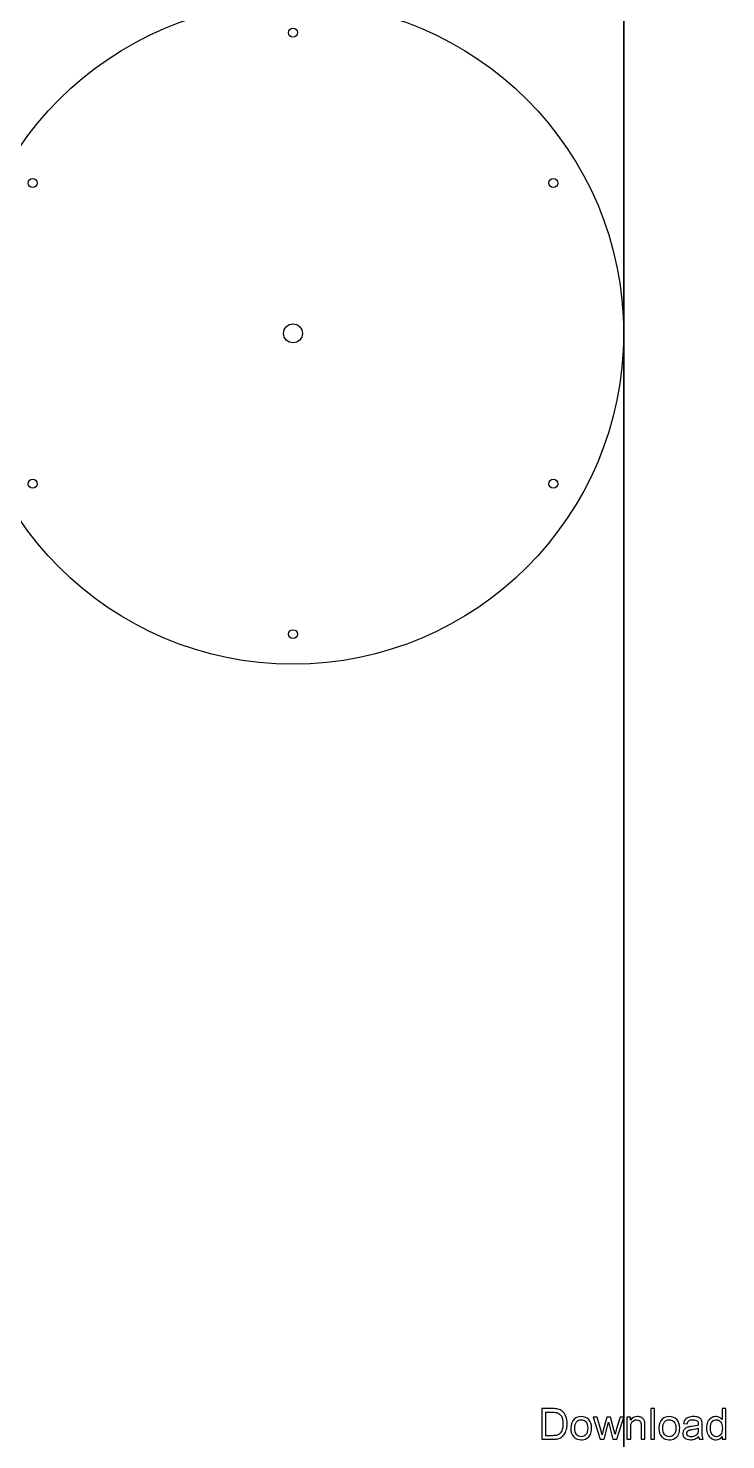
# Model space of a CAD drawing. Extents: x -446 to 354, y -4631 to 2678.
# Drawn here: x -417 to -107, y -250 to 377 of the extents above; entities that cross this region are included whole.
import ezdxf

# ---------------------------------------------------------------- set-up
doc = ezdxf.new("R2010")
doc.units = 0
doc.header["$MEASUREMENT"] = 0
doc.layers.add('LAYER_1', color=7, linetype='CONTINUOUS')

msp = doc.modelspace()

# ---------------------------------------------------------------- linework, layer by layer
at = {"layer": 'LAYER_1', "color": 254}
for points, knots in [([(-152.3738, 241.52), (-152.3738, 322.7279), (-218.2057, 388.5599), (-299.4136, 388.56), (-299.4136, 388.56), (-380.6215, 388.5601), (-446.4536, 322.7283), (-446.4538, 241.5204), (-446.4538, 241.5204), (-446.454, 160.3125), (-380.6223, 94.4803), (-299.4144, 94.48), (-299.4144, 94.48), (-218.2065, 94.4797), (-152.3742, 160.3113), (-152.3738, 241.5192), (-152.3618, 2677.7562), (-152.3738, -4630.954), (-152.3738, 241.52)], [0, 0, 0, 0, 0.2, 0.2, 0.2, 0.2, 0.4, 0.4, 0.4, 0.4, 0.6, 0.6, 0.6, 0.6, 1, 1, 1, 1.0008, 1.0008, 1.0008, 1.0008]), ([(-297.4538, 375.1867), (-297.4538, 376.2691), (-298.3313, 377.1467), (-299.4138, 377.1467), (-299.4138, 377.1467), (-300.4963, 377.1467), (-301.3738, 376.2691), (-301.3738, 375.1867), (-301.3738, 375.1867), (-301.3738, 374.1042), (-300.4963, 373.2267), (-299.4138, 373.2267), (-299.4138, 373.2267), (-298.3313, 373.2267), (-297.4538, 374.1042), (-297.4538, 375.1867)], [0, 0, 0, 0, 0.2, 0.2, 0.2, 0.2, 0.4, 0.4, 0.4, 0.4, 0.6, 0.6, 0.6, 0.6, 1, 1, 1, 1]), ([(-413.2125, 308.3533), (-413.2125, 309.4358), (-414.09, 310.3133), (-415.1725, 310.3133), (-415.1725, 310.3133), (-416.255, 310.3133), (-417.1325, 309.4358), (-417.1325, 308.3533), (-417.1325, 308.3533), (-417.1325, 307.2709), (-416.255, 306.3933), (-415.1725, 306.3933), (-415.1725, 306.3933), (-414.0901, 306.3933), (-413.2125, 307.2708), (-413.2125, 308.3533)], [0, 0, 0, 0, 0.2, 0.2, 0.2, 0.2, 0.4, 0.4, 0.4, 0.4, 0.6, 0.6, 0.6, 0.6, 1, 1, 1, 1]), ([(-181.6951, 308.3533), (-181.6951, 309.4358), (-182.5726, 310.3133), (-183.6551, 310.3133), (-183.6551, 310.3133), (-184.7375, 310.3133), (-185.6151, 309.4358), (-185.6151, 308.3533), (-185.6151, 308.3533), (-185.6151, 307.2709), (-184.7376, 306.3933), (-183.6551, 306.3933), (-183.6551, 306.3933), (-182.5726, 306.3933), (-181.6951, 307.2708), (-181.6951, 308.3533)], [0, 0, 0, 0, 0.2, 0.2, 0.2, 0.2, 0.4, 0.4, 0.4, 0.4, 0.6, 0.6, 0.6, 0.6, 1, 1, 1, 1]), ([(-295.2038, 241.52), (-295.2038, 243.8451), (-297.0887, 245.73), (-299.4138, 245.73), (-299.4138, 245.73), (-301.7389, 245.73), (-303.6238, 243.8451), (-303.6238, 241.52), (-303.6238, 241.52), (-303.6238, 239.1949), (-301.7389, 237.31), (-299.4138, 237.31), (-299.4138, 237.31), (-297.0887, 237.31), (-295.2038, 239.1949), (-295.2038, 241.52)], [0, 0, 0, 0, 0.2, 0.2, 0.2, 0.2, 0.4, 0.4, 0.4, 0.4, 0.6, 0.6, 0.6, 0.6, 1, 1, 1, 1]), ([(-413.2125, 174.6867), (-413.2125, 175.7691), (-414.09, 176.6467), (-415.1725, 176.6467), (-415.1725, 176.6467), (-416.255, 176.6467), (-417.1325, 175.7691), (-417.1325, 174.6867), (-417.1325, 174.6867), (-417.1325, 173.6042), (-416.255, 172.7267), (-415.1725, 172.7267), (-415.1725, 172.7267), (-414.0901, 172.7267), (-413.2125, 173.6042), (-413.2125, 174.6867)], [0, 0, 0, 0, 0.2, 0.2, 0.2, 0.2, 0.4, 0.4, 0.4, 0.4, 0.6, 0.6, 0.6, 0.6, 1, 1, 1, 1]), ([(-181.6951, 174.6867), (-181.6951, 175.7691), (-182.5726, 176.6467), (-183.6551, 176.6467), (-183.6551, 176.6467), (-184.7375, 176.6467), (-185.6151, 175.7691), (-185.6151, 174.6867), (-185.6151, 174.6867), (-185.6151, 173.6042), (-184.7376, 172.7267), (-183.6551, 172.7267), (-183.6551, 172.7267), (-182.5726, 172.7267), (-181.6951, 173.6042), (-181.6951, 174.6867)], [0, 0, 0, 0, 0.2, 0.2, 0.2, 0.2, 0.4, 0.4, 0.4, 0.4, 0.6, 0.6, 0.6, 0.6, 1, 1, 1, 1]), ([(-297.4538, 107.8533), (-297.4538, 108.9358), (-298.3313, 109.8133), (-299.4138, 109.8133), (-299.4138, 109.8133), (-300.4963, 109.8133), (-301.3738, 108.9358), (-301.3738, 107.8533), (-301.3738, 107.8533), (-301.3738, 106.7709), (-300.4963, 105.8933), (-299.4138, 105.8933), (-299.4138, 105.8933), (-298.3313, 105.8933), (-297.4538, 106.7708), (-297.4538, 107.8533)], [0, 0, 0, 0, 0.2, 0.2, 0.2, 0.2, 0.4, 0.4, 0.4, 0.4, 0.6, 0.6, 0.6, 0.6, 1, 1, 1, 1])]:
    msp.add_open_spline(points, degree=3, knots=knots, dxfattribs=at)
at = {"layer": 'LAYER_1', "color": 250}
for points, knots in [([(-188.7969, -250.0454), (-188.7969, -250.0454), (-188.7969, -236.414), (-188.7969, -236.414), (-188.7969, -236.414), (-188.7969, -236.414), (-184.1007, -236.414), (-184.1007, -236.414), (-184.1007, -236.414), (-183.0409, -236.414), (-182.2318, -236.4774), (-181.6734, -236.6075), (-181.6734, -236.6075), (-180.8928, -236.7884), (-180.2264, -237.1152), (-179.6743, -237.5848), (-179.6743, -237.5848), (-178.9541, -238.1941), (-178.4178, -238.9683), (-178.0624, -239.9139), (-178.0624, -239.9139), (-177.7039, -240.8594), (-177.5262, -241.9414), (-177.5262, -243.1567), (-177.5262, -243.1567), (-177.5262, -244.1911), (-177.6468, -245.1081), (-177.8879, -245.9077), (-177.8879, -245.9077), (-178.1291, -246.7074), (-178.44, -247.3705), (-178.8176, -247.8941), (-178.8176, -247.8941), (-179.1984, -248.4176), (-179.6109, -248.8301), (-180.0614, -249.1284), (-180.0614, -249.1284), (-180.5088, -249.4298), (-181.0514, -249.6583), (-181.686, -249.8138), (-181.686, -249.8138), (-182.3238, -249.9692), (-183.0536, -250.0454), (-183.8786, -250.0454), (-183.8786, -250.0454), (-183.8786, -250.0454), (-188.7969, -250.0454), (-188.7969, -250.0454)], [0, 0, 0, 0, 0.07692308, 0.07692308, 0.07692308, 0.07692308, 0.15384615, 0.15384615, 0.15384615, 0.15384615, 0.23076923, 0.23076923, 0.23076923, 0.23076923, 0.30769231, 0.30769231, 0.30769231, 0.30769231, 0.38461538, 0.38461538, 0.38461538, 0.38461538, 0.46153846, 0.46153846, 0.46153846, 0.46153846, 0.53846154, 0.53846154, 0.53846154, 0.53846154, 0.61538462, 0.61538462, 0.61538462, 0.61538462, 0.69230769, 0.69230769, 0.69230769, 0.69230769, 0.76923077, 0.76923077, 0.76923077, 0.76923077, 0.84615385, 0.84615385, 0.84615385, 0.84615385, 1, 1, 1, 1]), ([(-186.9882, -248.4462), (-186.9882, -248.4462), (-184.0817, -248.4462), (-184.0817, -248.4462), (-184.0817, -248.4462), (-183.1837, -248.4462), (-182.4793, -248.3637), (-181.9684, -248.1955), (-181.9684, -248.1955), (-181.4576, -248.0273), (-181.0514, -247.7925), (-180.7468, -247.4879), (-180.7468, -247.4879), (-180.3216, -247.0596), (-179.9885, -246.4821), (-179.7505, -245.7586), (-179.7505, -245.7586), (-179.5125, -245.0352), (-179.3919, -244.1594), (-179.3919, -243.1282), (-179.3919, -243.1282), (-179.3919, -241.7003), (-179.6267, -240.6024), (-180.0932, -239.8345), (-180.0932, -239.8345), (-180.5596, -239.0666), (-181.1276, -238.5526), (-181.7971, -238.2924), (-181.7971, -238.2924), (-182.2794, -238.1052), (-183.0568, -238.0132), (-184.1293, -238.0132), (-184.1293, -238.0132), (-184.1293, -238.0132), (-186.9882, -238.0132), (-186.9882, -238.0132), (-186.9882, -238.0132), (-186.9882, -238.0132), (-186.9882, -248.4462), (-186.9882, -248.4462)], [0, 0, 0, 0, 0.09090909, 0.09090909, 0.09090909, 0.09090909, 0.18181818, 0.18181818, 0.18181818, 0.18181818, 0.27272727, 0.27272727, 0.27272727, 0.27272727, 0.36363636, 0.36363636, 0.36363636, 0.36363636, 0.45454545, 0.45454545, 0.45454545, 0.45454545, 0.54545455, 0.54545455, 0.54545455, 0.54545455, 0.63636364, 0.63636364, 0.63636364, 0.63636364, 0.72727273, 0.72727273, 0.72727273, 0.72727273, 0.81818182, 0.81818182, 0.81818182, 0.81818182, 1, 1, 1, 1]), ([(-140.3697, -250.0454), (-140.3697, -250.0454), (-140.3697, -236.414), (-140.3697, -236.414), (-140.3697, -236.414), (-140.3697, -236.414), (-138.6944, -236.414), (-138.6944, -236.414), (-138.6944, -236.414), (-138.6944, -236.414), (-138.6944, -250.0454), (-138.6944, -250.0454), (-138.6944, -250.0454), (-138.6944, -250.0454), (-140.3697, -250.0454), (-140.3697, -250.0454)], [0, 0, 0, 0, 0.2, 0.2, 0.2, 0.2, 0.4, 0.4, 0.4, 0.4, 0.6, 0.6, 0.6, 0.6, 1, 1, 1, 1]), ([(-108.5471, -250.0454), (-108.5471, -250.0454), (-108.5471, -248.792), (-108.5471, -248.792), (-108.5471, -248.792), (-109.1722, -249.7662), (-110.0924, -250.2548), (-111.3077, -250.2548), (-111.3077, -250.2548), (-112.0946, -250.2548), (-112.8181, -250.0391), (-113.4749, -249.6043), (-113.4749, -249.6043), (-114.1349, -249.1728), (-114.6457, -248.5668), (-115.0106, -247.7925), (-115.0106, -247.7925), (-115.3724, -247.0151), (-115.5532, -246.1235), (-115.5532, -245.1145), (-115.5532, -245.1145), (-115.5532, -244.1308), (-115.3882, -243.2392), (-115.0614, -242.4364), (-115.0614, -242.4364), (-114.7314, -241.6368), (-114.2396, -241.0212), (-113.5828, -240.5961), (-113.5828, -240.5961), (-112.9291, -240.1677), (-112.193, -239.9551), (-111.3838, -239.9551), (-111.3838, -239.9551), (-110.7873, -239.9551), (-110.2574, -240.082), (-109.7942, -240.3327), (-109.7942, -240.3327), (-109.3309, -240.5834), (-108.9533, -240.9134), (-108.6614, -241.3163), (-108.6614, -241.3163), (-108.6614, -241.3163), (-108.6614, -236.414), (-108.6614, -236.414), (-108.6614, -236.414), (-108.6614, -236.414), (-106.986, -236.414), (-106.986, -236.414), (-106.986, -236.414), (-106.986, -236.414), (-106.986, -250.0454), (-106.986, -250.0454), (-106.986, -250.0454), (-106.986, -250.0454), (-108.5471, -250.0454), (-108.5471, -250.0454)], [0, 0, 0, 0, 0.06666667, 0.06666667, 0.06666667, 0.06666667, 0.13333333, 0.13333333, 0.13333333, 0.13333333, 0.2, 0.2, 0.2, 0.2, 0.26666667, 0.26666667, 0.26666667, 0.26666667, 0.33333333, 0.33333333, 0.33333333, 0.33333333, 0.4, 0.4, 0.4, 0.4, 0.46666667, 0.46666667, 0.46666667, 0.46666667, 0.53333333, 0.53333333, 0.53333333, 0.53333333, 0.6, 0.6, 0.6, 0.6, 0.66666667, 0.66666667, 0.66666667, 0.66666667, 0.73333333, 0.73333333, 0.73333333, 0.73333333, 0.8, 0.8, 0.8, 0.8, 0.86666667, 0.86666667, 0.86666667, 0.86666667, 1, 1, 1, 1]), ([(-175.8857, -245.105), (-175.8857, -243.2805), (-175.378, -241.9287), (-174.3595, -241.0498), (-174.3595, -241.0498), (-173.5123, -240.32), (-172.4747, -239.9551), (-171.2531, -239.9551), (-171.2531, -239.9551), (-169.8982, -239.9551), (-168.7876, -240.3993), (-167.9246, -241.2878), (-167.9246, -241.2878), (-167.0647, -242.1731), (-166.6331, -243.401), (-166.6331, -244.9653), (-166.6331, -244.9653), (-166.6331, -246.2346), (-166.8235, -247.2309), (-167.2043, -247.9575), (-167.2043, -247.9575), (-167.585, -248.6842), (-168.1403, -249.249), (-168.8701, -249.6519), (-168.8701, -249.6519), (-169.5968, -250.0549), (-170.3932, -250.2548), (-171.2531, -250.2548), (-171.2531, -250.2548), (-172.6365, -250.2548), (-173.7534, -249.8138), (-174.607, -248.9285), (-174.607, -248.9285), (-175.4605, -248.0432), (-175.8857, -246.7676), (-175.8857, -245.105)], [0, 0, 0, 0, 0.1, 0.1, 0.1, 0.1, 0.2, 0.2, 0.2, 0.2, 0.3, 0.3, 0.3, 0.3, 0.4, 0.4, 0.4, 0.4, 0.5, 0.5, 0.5, 0.5, 0.6, 0.6, 0.6, 0.6, 0.7, 0.7, 0.7, 0.7, 0.8, 0.8, 0.8, 0.8, 1, 1, 1, 1]), ([(-174.1723, -245.1081), (-174.1723, -246.371), (-173.8962, -247.3166), (-173.3441, -247.9417), (-173.3441, -247.9417), (-172.7888, -248.5699), (-172.0939, -248.8841), (-171.2531, -248.8841), (-171.2531, -248.8841), (-170.4217, -248.8841), (-169.73, -248.5699), (-169.1747, -247.9385), (-169.1747, -247.9385), (-168.6226, -247.3071), (-168.3466, -246.3456), (-168.3466, -245.0542), (-168.3466, -245.0542), (-168.3466, -243.8357), (-168.6258, -242.9124), (-169.1811, -242.2873), (-169.1811, -242.2873), (-169.7364, -241.659), (-170.4281, -241.3449), (-171.2531, -241.3449), (-171.2531, -241.3449), (-172.0939, -241.3449), (-172.7888, -241.6559), (-173.3441, -242.2809), (-173.3441, -242.2809), (-173.8962, -242.906), (-174.1723, -243.8484), (-174.1723, -245.1081)], [0, 0, 0, 0, 0.11111111, 0.11111111, 0.11111111, 0.11111111, 0.22222222, 0.22222222, 0.22222222, 0.22222222, 0.33333333, 0.33333333, 0.33333333, 0.33333333, 0.44444444, 0.44444444, 0.44444444, 0.44444444, 0.55555556, 0.55555556, 0.55555556, 0.55555556, 0.66666667, 0.66666667, 0.66666667, 0.66666667, 0.77777778, 0.77777778, 0.77777778, 0.77777778, 1, 1, 1, 1]), ([(-162.8921, -250.0454), (-162.8921, -250.0454), (-165.8779, -240.1645), (-165.8779, -240.1645), (-165.8779, -240.1645), (-165.8779, -240.1645), (-164.1264, -240.1645), (-164.1264, -240.1645), (-164.1264, -240.1645), (-164.1264, -240.1645), (-162.5494, -245.8665), (-162.5494, -245.8665), (-162.5494, -245.8665), (-162.5494, -245.8665), (-161.9909, -247.9893), (-161.9909, -247.9893), (-161.9909, -247.9893), (-161.9687, -247.8846), (-161.7974, -247.2055), (-161.4801, -245.9522), (-161.4801, -245.9522), (-161.4801, -245.9522), (-159.9157, -240.1645), (-159.9157, -240.1645), (-159.9157, -240.1645), (-159.9157, -240.1645), (-158.1991, -240.1645), (-158.1991, -240.1645), (-158.1991, -240.1645), (-158.1991, -240.1645), (-156.711, -245.9014), (-156.711, -245.9014), (-156.711, -245.9014), (-156.711, -245.9014), (-156.2255, -247.783), (-156.2255, -247.783), (-156.2255, -247.783), (-156.2255, -247.783), (-155.6575, -245.876), (-155.6575, -245.876), (-155.6575, -245.876), (-155.6575, -245.876), (-153.9504, -240.1645), (-153.9504, -240.1645), (-153.9504, -240.1645), (-153.9504, -240.1645), (-152.3226, -240.1645), (-152.3226, -240.1645), (-152.3226, -240.1645), (-152.3226, -240.1645), (-155.4227, -250.0454), (-155.4227, -250.0454), (-155.4227, -250.0454), (-155.4227, -250.0454), (-157.1552, -250.0454), (-157.1552, -250.0454), (-157.1552, -250.0454), (-157.1552, -250.0454), (-158.7227, -244.134), (-158.7227, -244.134), (-158.7227, -244.134), (-158.7227, -244.134), (-159.1193, -242.4428), (-159.1193, -242.4428), (-159.1193, -242.4428), (-159.1193, -242.4428), (-161.1183, -250.0454), (-161.1183, -250.0454), (-161.1183, -250.0454), (-161.1183, -250.0454), (-162.8921, -250.0454), (-162.8921, -250.0454)], [0, 0, 0, 0, 0.05263158, 0.05263158, 0.05263158, 0.05263158, 0.10526316, 0.10526316, 0.10526316, 0.10526316, 0.15789474, 0.15789474, 0.15789474, 0.15789474, 0.21052632, 0.21052632, 0.21052632, 0.21052632, 0.26315789, 0.26315789, 0.26315789, 0.26315789, 0.31578947, 0.31578947, 0.31578947, 0.31578947, 0.36842105, 0.36842105, 0.36842105, 0.36842105, 0.42105263, 0.42105263, 0.42105263, 0.42105263, 0.47368421, 0.47368421, 0.47368421, 0.47368421, 0.52631579, 0.52631579, 0.52631579, 0.52631579, 0.57894737, 0.57894737, 0.57894737, 0.57894737, 0.63157895, 0.63157895, 0.63157895, 0.63157895, 0.68421053, 0.68421053, 0.68421053, 0.68421053, 0.73684211, 0.73684211, 0.73684211, 0.73684211, 0.78947368, 0.78947368, 0.78947368, 0.78947368, 0.84210526, 0.84210526, 0.84210526, 0.84210526, 0.89473684, 0.89473684, 0.89473684, 0.89473684, 1, 1, 1, 1]), ([(-150.9202, -250.0454), (-150.9202, -250.0454), (-150.9202, -240.1645), (-150.9202, -240.1645), (-150.9202, -240.1645), (-150.9202, -240.1645), (-149.4161, -240.1645), (-149.4161, -240.1645), (-149.4161, -240.1645), (-149.4161, -240.1645), (-149.4161, -241.567), (-149.4161, -241.567), (-149.4161, -241.567), (-148.6927, -240.4913), (-147.6456, -239.9551), (-146.278, -239.9551), (-146.278, -239.9551), (-145.6815, -239.9551), (-145.1357, -240.063), (-144.6375, -240.2756), (-144.6375, -240.2756), (-144.1394, -240.4882), (-143.7649, -240.7706), (-143.5174, -241.1164), (-143.5174, -241.1164), (-143.2699, -241.4623), (-143.0954, -241.8748), (-142.9971, -242.3508), (-142.9971, -242.3508), (-142.9368, -242.6617), (-142.905, -243.2043), (-142.905, -243.9785), (-142.905, -243.9785), (-142.905, -243.9785), (-142.905, -250.0454), (-142.905, -250.0454), (-142.905, -250.0454), (-142.905, -250.0454), (-144.5804, -250.0454), (-144.5804, -250.0454), (-144.5804, -250.0454), (-144.5804, -250.0454), (-144.5804, -244.042), (-144.5804, -244.042), (-144.5804, -244.042), (-144.5804, -243.3598), (-144.6439, -242.8489), (-144.774, -242.5126), (-144.774, -242.5126), (-144.9041, -242.1762), (-145.1357, -241.9065), (-145.4657, -241.7035), (-145.4657, -241.7035), (-145.7957, -241.5035), (-146.186, -241.402), (-146.6302, -241.402), (-146.6302, -241.402), (-147.341, -241.402), (-147.9534, -241.6273), (-148.4706, -242.081), (-148.4706, -242.081), (-148.9878, -242.5316), (-149.2448, -243.3915), (-149.2448, -244.6544), (-149.2448, -244.6544), (-149.2448, -244.6544), (-149.2448, -250.0454), (-149.2448, -250.0454), (-149.2448, -250.0454), (-149.2448, -250.0454), (-150.9202, -250.0454), (-150.9202, -250.0454)], [0, 0, 0, 0, 0.05263158, 0.05263158, 0.05263158, 0.05263158, 0.10526316, 0.10526316, 0.10526316, 0.10526316, 0.15789474, 0.15789474, 0.15789474, 0.15789474, 0.21052632, 0.21052632, 0.21052632, 0.21052632, 0.26315789, 0.26315789, 0.26315789, 0.26315789, 0.31578947, 0.31578947, 0.31578947, 0.31578947, 0.36842105, 0.36842105, 0.36842105, 0.36842105, 0.42105263, 0.42105263, 0.42105263, 0.42105263, 0.47368421, 0.47368421, 0.47368421, 0.47368421, 0.52631579, 0.52631579, 0.52631579, 0.52631579, 0.57894737, 0.57894737, 0.57894737, 0.57894737, 0.63157895, 0.63157895, 0.63157895, 0.63157895, 0.68421053, 0.68421053, 0.68421053, 0.68421053, 0.73684211, 0.73684211, 0.73684211, 0.73684211, 0.78947368, 0.78947368, 0.78947368, 0.78947368, 0.84210526, 0.84210526, 0.84210526, 0.84210526, 0.89473684, 0.89473684, 0.89473684, 0.89473684, 1, 1, 1, 1]), ([(-136.7302, -245.105), (-136.7302, -243.2805), (-136.2225, -241.9287), (-135.204, -241.0498), (-135.204, -241.0498), (-134.3568, -240.32), (-133.3192, -239.9551), (-132.0976, -239.9551), (-132.0976, -239.9551), (-130.7427, -239.9551), (-129.6321, -240.3993), (-128.7691, -241.2878), (-128.7691, -241.2878), (-127.9092, -242.1731), (-127.4776, -243.401), (-127.4776, -244.9653), (-127.4776, -244.9653), (-127.4776, -246.2346), (-127.668, -247.2309), (-128.0488, -247.9575), (-128.0488, -247.9575), (-128.4295, -248.6842), (-128.9848, -249.249), (-129.7146, -249.6519), (-129.7146, -249.6519), (-130.4413, -250.0549), (-131.2377, -250.2548), (-132.0976, -250.2548), (-132.0976, -250.2548), (-133.481, -250.2548), (-134.5979, -249.8138), (-135.4515, -248.9285), (-135.4515, -248.9285), (-136.305, -248.0432), (-136.7302, -246.7676), (-136.7302, -245.105)], [0, 0, 0, 0, 0.1, 0.1, 0.1, 0.1, 0.2, 0.2, 0.2, 0.2, 0.3, 0.3, 0.3, 0.3, 0.4, 0.4, 0.4, 0.4, 0.5, 0.5, 0.5, 0.5, 0.6, 0.6, 0.6, 0.6, 0.7, 0.7, 0.7, 0.7, 0.8, 0.8, 0.8, 0.8, 1, 1, 1, 1]), ([(-135.0168, -245.1081), (-135.0168, -246.371), (-134.7407, -247.3166), (-134.1886, -247.9417), (-134.1886, -247.9417), (-133.6333, -248.5699), (-132.9384, -248.8841), (-132.0976, -248.8841), (-132.0976, -248.8841), (-131.2662, -248.8841), (-130.5745, -248.5699), (-130.0192, -247.9385), (-130.0192, -247.9385), (-129.4671, -247.3071), (-129.1911, -246.3456), (-129.1911, -245.0542), (-129.1911, -245.0542), (-129.1911, -243.8357), (-129.4703, -242.9124), (-130.0256, -242.2873), (-130.0256, -242.2873), (-130.5809, -241.659), (-131.2726, -241.3449), (-132.0976, -241.3449), (-132.0976, -241.3449), (-132.9384, -241.3449), (-133.6333, -241.6559), (-134.1886, -242.2809), (-134.1886, -242.2809), (-134.7407, -242.906), (-135.0168, -243.8484), (-135.0168, -245.1081)], [0, 0, 0, 0, 0.11111111, 0.11111111, 0.11111111, 0.11111111, 0.22222222, 0.22222222, 0.22222222, 0.22222222, 0.33333333, 0.33333333, 0.33333333, 0.33333333, 0.44444444, 0.44444444, 0.44444444, 0.44444444, 0.55555556, 0.55555556, 0.55555556, 0.55555556, 0.66666667, 0.66666667, 0.66666667, 0.66666667, 0.77777778, 0.77777778, 0.77777778, 0.77777778, 1, 1, 1, 1]), ([(-119.0595, -248.8079), (-119.6814, -249.3378), (-120.2811, -249.7091), (-120.8554, -249.928), (-120.8554, -249.928), (-121.4298, -250.1469), (-122.0453, -250.2548), (-122.7053, -250.2548), (-122.7053, -250.2548), (-123.7905, -250.2548), (-124.625, -249.9915), (-125.2089, -249.4616), (-125.2089, -249.4616), (-125.7927, -248.9348), (-126.0846, -248.259), (-126.0846, -247.4372), (-126.0846, -247.4372), (-126.0846, -246.9548), (-125.9736, -246.5138), (-125.7546, -246.114), (-125.7546, -246.114), (-125.5325, -245.7142), (-125.2438, -245.3969), (-124.8884, -245.1557), (-124.8884, -245.1557), (-124.5298, -244.9146), (-124.13, -244.7305), (-123.6826, -244.6068), (-123.6826, -244.6068), (-123.3526, -244.5211), (-122.8545, -244.4386), (-122.1913, -244.3561), (-122.1913, -244.3561), (-120.8396, -244.1975), (-119.8401, -244.0039), (-119.2023, -243.7818), (-119.2023, -243.7818), (-119.1959, -243.5533), (-119.1928, -243.4074), (-119.1928, -243.3471), (-119.1928, -243.3471), (-119.1928, -242.6681), (-119.3514, -242.1889), (-119.6687, -241.9097), (-119.6687, -241.9097), (-120.0971, -241.5321), (-120.7349, -241.3449), (-121.5789, -241.3449), (-121.5789, -241.3449), (-122.369, -241.3449), (-122.9528, -241.4845), (-123.3272, -241.7606), (-123.3272, -241.7606), (-123.7048, -242.0366), (-123.9809, -242.5253), (-124.1618, -243.2297), (-124.1618, -243.2297), (-124.1618, -243.2297), (-125.799, -243.0012), (-125.799, -243.0012), (-125.799, -243.0012), (-125.6499, -242.3), (-125.4056, -241.732), (-125.0629, -241.3005), (-125.0629, -241.3005), (-124.7202, -240.8689), (-124.2252, -240.5389), (-123.5779, -240.3041), (-123.5779, -240.3041), (-122.9338, -240.0725), (-122.1818, -239.9551), (-121.3314, -239.9551), (-121.3314, -239.9551), (-120.4874, -239.9551), (-119.7988, -240.0535), (-119.2689, -240.2534), (-119.2689, -240.2534), (-118.7422, -240.4533), (-118.3519, -240.7008), (-118.1044, -241.0022), (-118.1044, -241.0022), (-117.8569, -241.3036), (-117.6824, -241.6844), (-117.5808, -242.1445), (-117.5808, -242.1445), (-117.5269, -242.4301), (-117.4983, -242.9441), (-117.4983, -243.6834), (-117.4983, -243.6834), (-117.4983, -243.6834), (-117.4983, -245.9046), (-117.4983, -245.9046), (-117.4983, -245.9046), (-117.4983, -247.4562), (-117.4634, -248.4367), (-117.3936, -248.8523), (-117.3936, -248.8523), (-117.327, -249.268), (-117.1874, -249.6646), (-116.9843, -250.0454), (-116.9843, -250.0454), (-116.9843, -250.0454), (-118.7358, -250.0454), (-118.7358, -250.0454), (-118.7358, -250.0454), (-118.904, -249.6932), (-119.0119, -249.2807), (-119.0595, -248.8079)], [0, 0, 0, 0, 0.03571429, 0.03571429, 0.03571429, 0.03571429, 0.07142857, 0.07142857, 0.07142857, 0.07142857, 0.10714286, 0.10714286, 0.10714286, 0.10714286, 0.14285714, 0.14285714, 0.14285714, 0.14285714, 0.17857143, 0.17857143, 0.17857143, 0.17857143, 0.21428571, 0.21428571, 0.21428571, 0.21428571, 0.25, 0.25, 0.25, 0.25, 0.28571429, 0.28571429, 0.28571429, 0.28571429, 0.32142857, 0.32142857, 0.32142857, 0.32142857, 0.35714286, 0.35714286, 0.35714286, 0.35714286, 0.39285714, 0.39285714, 0.39285714, 0.39285714, 0.42857143, 0.42857143, 0.42857143, 0.42857143, 0.46428571, 0.46428571, 0.46428571, 0.46428571, 0.5, 0.5, 0.5, 0.5, 0.53571429, 0.53571429, 0.53571429, 0.53571429, 0.57142857, 0.57142857, 0.57142857, 0.57142857, 0.60714286, 0.60714286, 0.60714286, 0.60714286, 0.64285714, 0.64285714, 0.64285714, 0.64285714, 0.67857143, 0.67857143, 0.67857143, 0.67857143, 0.71428571, 0.71428571, 0.71428571, 0.71428571, 0.75, 0.75, 0.75, 0.75, 0.78571429, 0.78571429, 0.78571429, 0.78571429, 0.82142857, 0.82142857, 0.82142857, 0.82142857, 0.85714286, 0.85714286, 0.85714286, 0.85714286, 0.89285714, 0.89285714, 0.89285714, 0.89285714, 0.92857143, 0.92857143, 0.92857143, 0.92857143, 1, 1, 1, 1]), ([(-113.8398, -245.1177), (-113.8398, -246.3805), (-113.5733, -247.3229), (-113.037, -247.948), (-113.037, -247.948), (-112.5039, -248.5731), (-111.8725, -248.8841), (-111.1459, -248.8841), (-111.1459, -248.8841), (-110.4129, -248.8841), (-109.791, -248.5858), (-109.2769, -247.9893), (-109.2769, -247.9893), (-108.7661, -247.3927), (-108.5091, -246.4821), (-108.5091, -245.2573), (-108.5091, -245.2573), (-108.5091, -243.9119), (-108.7693, -242.9219), (-109.2928, -242.2905), (-109.2928, -242.2905), (-109.8132, -241.659), (-110.4573, -241.3449), (-111.222, -241.3449), (-111.222, -241.3449), (-111.9677, -241.3449), (-112.5896, -241.6463), (-113.0909, -242.2524), (-113.0909, -242.2524), (-113.5891, -242.8584), (-113.8398, -243.8135), (-113.8398, -245.1177)], [0, 0, 0, 0, 0.11111111, 0.11111111, 0.11111111, 0.11111111, 0.22222222, 0.22222222, 0.22222222, 0.22222222, 0.33333333, 0.33333333, 0.33333333, 0.33333333, 0.44444444, 0.44444444, 0.44444444, 0.44444444, 0.55555556, 0.55555556, 0.55555556, 0.55555556, 0.66666667, 0.66666667, 0.66666667, 0.66666667, 0.77777778, 0.77777778, 0.77777778, 0.77777778, 1, 1, 1, 1]), ([(-119.1928, -245.0954), (-119.802, -245.3429), (-120.7158, -245.5524), (-121.9343, -245.7237), (-121.9343, -245.7237), (-122.626, -245.8221), (-123.1146, -245.9331), (-123.4002, -246.0569), (-123.4002, -246.0569), (-123.6858, -246.1806), (-123.9047, -246.3615), (-124.0602, -246.5963), (-124.0602, -246.5963), (-124.2157, -246.8343), (-124.295, -247.0976), (-124.295, -247.3896), (-124.295, -247.3896), (-124.295, -247.8306), (-124.1268, -248.2019), (-123.7873, -248.497), (-123.7873, -248.497), (-123.4478, -248.792), (-122.9528, -248.9412), (-122.3023, -248.9412), (-122.3023, -248.9412), (-121.6582, -248.9412), (-121.0839, -248.8016), (-120.5794, -248.5192), (-120.5794, -248.5192), (-120.078, -248.2399), (-119.7068, -247.856), (-119.472, -247.3705), (-119.472, -247.3705), (-119.2911, -246.9929), (-119.2023, -246.4376), (-119.2023, -245.7047), (-119.2023, -245.7047), (-119.2023, -245.7047), (-119.1928, -245.0954), (-119.1928, -245.0954)], [0, 0, 0, 0, 0.09090909, 0.09090909, 0.09090909, 0.09090909, 0.18181818, 0.18181818, 0.18181818, 0.18181818, 0.27272727, 0.27272727, 0.27272727, 0.27272727, 0.36363636, 0.36363636, 0.36363636, 0.36363636, 0.45454545, 0.45454545, 0.45454545, 0.45454545, 0.54545455, 0.54545455, 0.54545455, 0.54545455, 0.63636364, 0.63636364, 0.63636364, 0.63636364, 0.72727273, 0.72727273, 0.72727273, 0.72727273, 0.81818182, 0.81818182, 0.81818182, 0.81818182, 1, 1, 1, 1])]:
    msp.add_open_spline(points, degree=3, knots=knots, dxfattribs=at)

doc.saveas('drawing.dxf')
